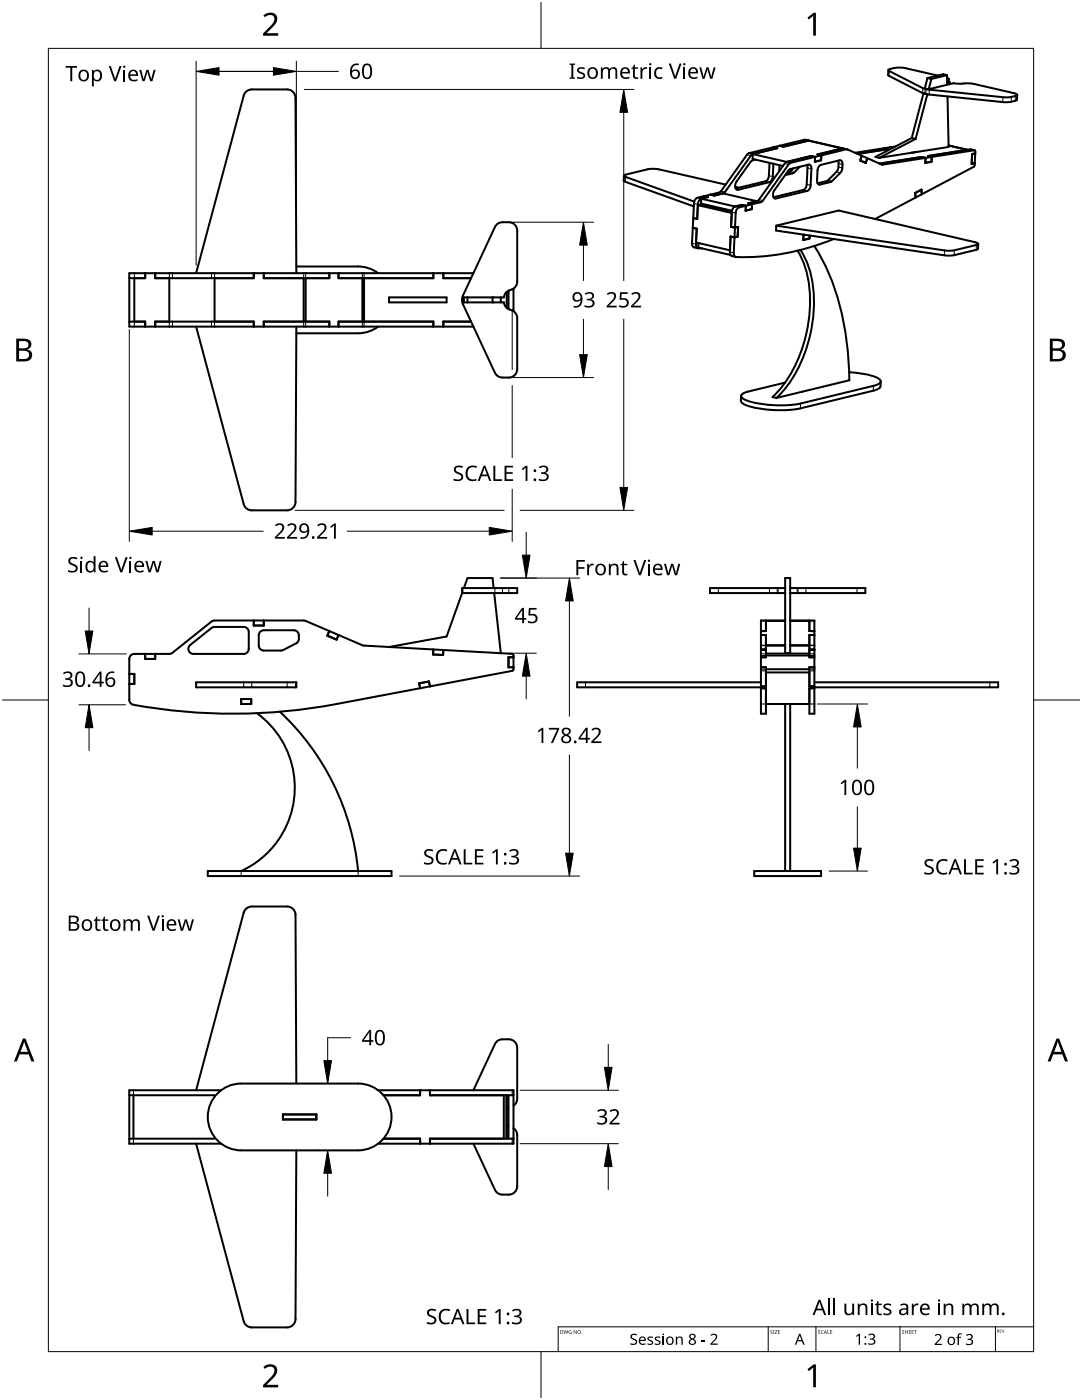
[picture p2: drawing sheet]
<svg xmlns="http://www.w3.org/2000/svg" width="216mm" height="279mm" viewBox="0 0 216 279" stroke-linecap="round" stroke-linejoin="round" font-family="sans-serif">
<g fill="none" stroke="#000" stroke-width=".4">
<path d="M177.3 14l-.1 1 .2 .1 7.1 3.6M184.3 18.7l-2.4 8.8M184.3 18.7l.7 .1M184.3 18.6v.1M184.8 18.8l15.3 1.6a5.9 5.9 0 0 0 2.7-.3l.1-.2 .1-1M185 18.8l-2.3 8.9M185.1 18.8h-.1M185.1 15.6l-.6 2 .8 .2M185.1 15.6l.8 .2M185.9 15.8l-.6 2M187.1 15.1l-6.6-1.5a5.7 5.7 0 0 0-3.2 .3l.1 .3 7.2 3.5 15.5 1.7a5.9 5.9 0 0 0 2.7-.3l.2-.2-.1-.1-.6-.2-8.7-1.9-3.3-.1-5 1.2M189 15l-.8-.2-3.1 .8"/>
<path d="M189 15v1.9M189 15l-3.1 .8M189 15.5l.3 .3-.3 .3 .1 .1 .4 .2M189.1 19.2l.2 10.1-13.9 2.2M189.3 15.8v.6M189.5 16.4v.4M189.5 16.4l-.5 .1M124.5 35.1v.9l.3 .3 13.6 4.9M139.9 39.7l6.8 1.5M139.9 39.7v.9l6.2 1.5M139.9 39.7l-.4 .2-.2 .6-.2 3.2-.8-.2M140.5 39.2l.8 .1-1.4 .4"/>
<path d="M144.3 38.6l6.7 1.6M144.3 38.6l-1.8 .4-.8-.2M144.8 36.8l-13.9-3.1-1.6 .1-4.4 1-.4 .3 .3 .2 13.7 4.9M146.7 37.3l.8 .2M150.2 30.8l-.4 .3-5.1 7.2-.4 .3M150.2 30.8v.9l6 1.4M150.2 30.8l6.8 1.5M150.7 31.9l-.8 .3-2.9 4a1.08 1.08 0 0 0 .2 1.7l6.5-1.6 .5-.9 .1-2.7M153.5 32.5l-.1 2.7-.4 .9-6.2 1.5M154.3 29.4l.8 .2-4.9 1.2M155.5 33v1.2M157 32.3l-.4 .3-5.2 7.3-.4 .3"/>
<path d="M157.7 33.7l-.4 .3-2.8 4a1.08 1.08 0 0 0 .2 1.6l6.6-1.6 .4-.9 .2-3.4a.59 .59 0 0 0-.6-.8l-3.6 .8M158.3 33.6a1.75 1.75 0 0 1-1.3 .9M159.6 33.3a3.4 3.4 0 0 1-2.9 1.7M161 32.9l.1 .6-.1 3.4-.5 .9-6.2 1.6M161.3 28.1h.2M161.3 28.1l-5 1.2-.7-.2M161.3 28.1l6.8 1.5M161.5 28.1l-1-.2-11.2 2.7-5.5 7.7-4.9 1.3-.4 .9-.4 8a.74 .74 0 0 0 .4 .9l.8 .1M161.5 28.1h.1M161.5 28.1l6.7 1.5M163.6 33l4.1-1a1.4 1.4 0 0 1 .4 1.7l-.4 .8-1.8 1.8-2.5 .5a.74 .74 0 0 1-.4-.8l.2-2.3zM167.2 32.1l.1 1.4-.4 .8-1.8 1.8-2 .5"/>
<path d="M168.1 29.6l.9 .2M168.1 29.6l-5 1.2 .8 .2-.1 1-1.2 .3v-1l-.7-.2-4.9 1.2M171.9 31.1l-.2 .9 1.1 .5 .2-.9M176.4 29.6l.8 .2-6.1 .9M177.6 29.4l.5 .1M178.7 29.2l-8.1 1.3M181.9 27.5l-7.2 3.8 .7 .2M181.9 27.5l.8 .2M182.7 27.7l-7.3 3.8M183.9 38.8v-1l-1.3 .7 .1 .9M185.9 31.3l8.5-1.3 .2 .3-.1 2.7-.2 .3-19.7 10.4M185.9 31.3l-9.9 1.6-7.1-3.1-11.3 2.8-5.5 7.6-4.6 1.2-.4 .3-.3 .8-.4 8a.62 .62 0 0 0 .5 .8 47.1 47.1 0 0 0 19.5-3.6"/>
<path d="M185.9 31.3v1l-1.3 .2 .1-1-.8-.2-8.4 1.3M189.3 29l3.7 .9M194.5 30l-.8-.2-8.5 1.3 .7 .2M194.6 30.6l-.6 .2-.1 1.9 .6-.2M26.8 55.5v8.7M29 54.5v1h-3.2M31 54.5v1h19.6v-1M33.8 55.5v8.7M39.1 54.5l9.5-35.4a1.67 1.67 0 0 1 1.6-1.3h7.1a1.67 1.67 0 0 1 1.7 1.7l.1 35M42.8 55.5v8.7M52.6 54.5v1h13.1v-1M59.1 53.2h13l1.8 .4 1.6 .9"/>
<path d="M60.6 55.5v8.7M61 55.5v8.7M67.6 54.5v1h18.9v-1M72.3 55.5v8.7M72.6 55.5v8.7M77.6 59.3h11.5v1h-11.5zM88.5 54.5v1h5.5M93.3 59.3v1M94.5 54.5h-68.7v10.7h68.7M98.3 59.3v1M99.2 44.7a3.4 3.4 0 0 1 3.5 .1l.4 .8 .1 .4v10.2a1.81 1.81 0 0 1-1.6 1.8 1.67 1.67 0 0 0-1.1 1.3h-7.9v1h7.9a1.83 1.83 0 0 0 1.6 1.6 1.67 1.67 0 0 1 1.1 1.6v10.2a1.67 1.67 0 0 1-1.7 1.6 2.58 2.58 0 0 1-2.5-.6l-6.6-14-.2-1 .2-.7 6.4-13.7zM99.9 59.3v1"/>
<path d="M101.1 58.3v3.1M101.5 58v3.7M102.5 57.6v4.5M138.2 45.5l.8 .1-.1 3.1a.84 .84 0 0 0 1.2 .9M138.9 48.4l6.7 1.6M139.4 48.5l-.1 .9 6.5 1.5M146 42.2l-6.1-1.4-.7 .1 6.8 1.6M146.7 41.2l-.4 .3-.2 .6-.2 3.2 .8 .1 .6-.1-.1 1.9-.6 .2-.8-.2-.2 3.1a.74 .74 0 0 0 .4 .8l.8 .2M151 40.2l-1.7 .4 .8 .2-.1 .9-1.2 .3v-.9l-.8-.2-1.3 .3M154.9 45l-.1 1 34 5 1.6-.1 4.6-1.1 .1-.2 .1-.9M154.9 45l12.5-3 27.2 6.3 .6 .4-.4 .2-4.4 1.1h-1.5zM159.1 50a21.9 21.9 0 0 1 2.1 15.2 25.9 25.9 0 0 1-7 14l.7 .2"/>
<path d="M159.7 49.9a20.4 20.4 0 0 1 2.5 13.9 26.2 26.2 0 0 1-7.3 15.6M160.6 46.9h-.3v1l1.2-.3 .1-.6M162.5 49.1a48 48 0 0 1 6.8 22.9l.2 3.9-14.6 3.5M25.8 64.2h3.2v1M31 65.2v-1h19.6v1M39.1 65.2l9.5 35.4a1.67 1.67 0 0 0 1.6 1.2h7.1a1.67 1.67 0 0 0 1.7-1.6l.1-35M52.6 65.2v-1h13.1v1M67.6 65.2v-1h18.9v1M75.5 65.2l-1.6 .9-1.8 .4h-13M94 64.2h-5.5v1M169.4 74.3l4.1 .6a2.95 2.95 0 0 1 2.2 1.2 1.47 1.47 0 0 1-1.4 .9l-14.6 3.5a22.9 22.9 0 0 1-10.9-.7l-.8-.5-.1-.3a1.47 1.47 0 0 1 1.4-.9l7.4-1.7M175.7 76.1v1a1.47 1.47 0 0 1-1.5 .9l-14.5 3.5a22.9 22.9 0 0 1-11-.7l-.8-.5v-1.3"/>
<path d="M92.2 118.4l-3.1 8.6-11.5 2.1M92.2 117.4h11v1h-11zM92.6 117.4l.7-2h5l.2 2M98.6 118.4l1.3 12M156.7 115.4h1v15h-1zM156.7 117.4h-15v1h15M157.7 117.4h15v1h-15M25.8 134.5h1v2h-1M26.1 130.8l.7-.3 7.4-.1 8-6.3 .6-.3 18 .1 11.7 4.9 29.7 1.7 .2 .2 .1 2.9-.3 .3-35 6.6a109.7 109.7 0 0 1-40.9 0l-.4-.5-.1-.3v-8.2zM29 130.5v1h2v-1M38 128.7l4.6-3.6h6a1 1 0 0 1 1 1v3.4a1 1 0 0 1-1 1h-10a1 1 0 0 1-1-.7 1 1 0 0 1 .4-1.1zM39.1 136.2h20v1h-20z"/>
<path d="M48.1 139.5h2v1h-2zM50.6 123.8v1h2v-1M51.9 126.1l.7-.3h6a1.36 1.36 0 0 1 1 2l-.5 .6-2.7 1.4h-3.8a1 1 0 0 1-1-1v-2zM65.7 125.9l-.4 1 1.9 .7 .4-.9M85.8 137l-.2-1-2 .4 .2 1M86.5 129.6l-.1 1 2 .1 .1-1M102.5 131.2h-1v2h1M151.8 129.7h1v1.5h-1M151.8 133.2h1v3.8h-1M151.8 136.2h-36.6v1h36.6M151.8 126.7h1v2.9h-1M152.8 123.9h3.9"/>
<path d="M152.8 123.8v2.1h-1M152.8 128.8h3.9M152.8 130.4h8.7M152.8 134.2h8.7M152.8 130.8h8.7M152.8 133.6h8.7M156.7 123.8h-4.9v18.6h1v-5h-1M157.7 123.8h4.8v18.6h-1v-5h1M157.7 123.9h3.8M157.7 128.8h3.8M161.5 123.8v2.1h1M162.5 129.7h-1v1.5h1"/>
<path d="M162.5 133.2h-1v3.8h1M162.5 136.2h36.7v1h-36.7M162.5 126.7h-1v2.9h1M51.3 142.3a18.3 18.3 0 0 1-3.2 31.5M55.8 142a50 50 0 0 1 15.7 31.8M152.8 140.5h8.7M156.7 140.5v33.3M157.7 140.5v33.3M41.5 173.8h36.6v1h-36.6zM150.5 173.8h13.3v1h-13.3zM25.8 218.6h17M26.6 218.6v8.6"/>
<path d="M43.1 218.5a6.7 6.7 0 0 1 5-2.3h23.4a6.7 6.7 0 0 1 6.6 6.7 6.7 6.7 0 0 1-6.6 6.7h-23.4a6.7 6.7 0 0 1-6-3.9 6.7 6.7 0 0 1 1-7.2zM44.1 217.6h-18.3v10.6h18.3M59.1 216.2l-.1-33.6a1.67 1.67 0 0 0-1.7-1.7h-7.1a1.67 1.67 0 0 0-1.6 1.2l-9.5 35.5M75.5 217.6h27v10.6h-27M83.8 217.6v1h-7.3M85.8 217.6v1h16.7M94.5 217.6l4.3-9.2a1.67 1.67 0 0 1 1.5-1 2.44 2.44 0 0 1 2.7 .8l.2 .9v10.2a1.67 1.67 0 0 1-.7 1.4M100.5 218.6v8.6M101.1 218.6v8.6M101.5 218.6v8.6M25.8 227.2h17M39.1 228.2l9.5 35.5a1.67 1.67 0 0 0 1.6 1.2h7.1a1.67 1.67 0 0 0 1.7-1.6l.1-33.7"/>
<path d="M56.5 222.4h6.6v1h-6.6zM76.5 227.2h7.3v1M101.1 224.5l.4 .2M101.5 221.1l-.4 .2M102.5 227.2h-16.7v1M102.5 225.2a1.67 1.67 0 0 1 .7 1.4v10.1a1.67 1.67 0 0 1-1.7 1.7 2.58 2.58 0 0 1-2.5-.6l-4.5-9.6"/>
</g>
<g fill="none" stroke="#000" stroke-width=".2">
<path d="M177.4 14.2v.9M184.1 17.6v1M184.6 17.7l-.1 1M184.8 17.8v1M185.4 17.9v1M189.1 16v.2M189.2 15.9v.4M200.1 19.4v1M201.8 19.3v1M202.6 19.2v.9M124.8 35.3v1M139.1 39.5l.8 .2"/>
<path d="M143.5 38.4l.8 .2M143.9 38.1l.8 .2M146.9 37.8l.4 .1M149 30.9l.8 .2M149.4 30.6l.8 .2M151.4 39.9l.8 .1M152.8 36.2l.7 .2M153.4 35.1l.8 .1M154.5 39.5l.3 .1M156.6 32.6l.8 .2M157 32.3l.8 .2M157.4 34.4l.8 .2"/>
<path d="M157.7 34.2l.8 .2M160.3 37.9l.8 .2M160.5 27.9l.8 .2M161 36.8l.7 .2M161.1 33.5l.8 .2M163.3 36.8h.3M165 36.1l.7 .2M165.2 36l.8 .1M166.9 34.3l.8 .2M167.3 33.3l.8 .2M167.3 32.6l.8 .2M168.1 29.6l.8 .2"/>
<path d="M175.8 32.8l.3 .1M193.7 29.8l.7 .2M26.8 54.5v1M33.8 54.5v1M34.4 54.5v1M42.2 54.5v1M42.8 54.5v1M60.6 54.5v1M61 54.5v1M72.3 54.5v1M72.6 54.5v1M138.1 48.5l.8 .2"/>
<path d="M138.5 40.6l.8 .2M145.6 50.3l.8 .2M146 42.3l.8 .2M146.7 41.2l.8 .2M151 40.2l.8 .1M188.5 50l-.1 .9M190.4 50v.9M194.8 48.9v1M26.8 64.2v1M33.8 64.2v1M34.4 64.2v1M42.2 64.2v1"/>
<path d="M42.8 64.2v1M60.6 64.2v1M61 64.2v1M72.3 64.2v1M72.6 64.2v1M174.3 77l-.1 1M159.7 80.5v1M92.4 117.4v1M98.8 117.4v1M100.3 117.4v1M101.5 117.4v1M143.3 117.4v1"/>
<path d="M153.5 117.4v1M155.1 117.4v1M155.3 117.4v1M159.1 117.4v1M159.2 117.4v1M160.8 117.4v1M171 117.4v1M48.6 136.2v1M50.2 136.2v1M57.3 136.2v1M59 136.2v1M116.8 136.2v1"/>
<path d="M151.8 130.5h1M151.8 123.9h1M151.8 133.9h1M151.8 128.8h1M151.8 130.8h1M151.8 133.6h1M161.5 130.5h1M161.5 123.9h1M161.5 133.9h1M161.5 128.8h1M161.5 130.8h1M161.5 133.6h1"/>
<path d="M197.5 136.2v1M151.8 140.5h1M161.5 140.5h1M48.1 173.8v1M71.5 173.8v1M26.6 217.6v1M102.2 217.6v1M26.6 227.2v1M102.2 227.2v1"/>
</g>
<path d="M9.7 9.7h196.5v260h-196.5z" fill="none" stroke="#000" stroke-width=".2"/>
<path d="M107.9 .5v9.2M.5 139.7h9.2M206.2 139.7h9.2M107.9 269.7v9.2" fill="none" stroke="#000" stroke-width=".2"/>
<g fill="#000">
<path d="M52.6 3.1a1.64 1.64 0 0 1 2.7 .4 2.52 2.52 0 0 1-1.1 2.2l-1 .9h2.3v.5h-3v-.4l1.2-1.2a1.95 1.95 0 0 0 .9-2.2 1.23 1.23 0 0 0-1.7 .1zM161.1 3.5l1.2-.9h.5v4.5h-.5v-4l-.9 .8zM52.6 272.8a1.64 1.64 0 0 1 2.7 .4 2.52 2.52 0 0 1-1.1 2.2l-1 1h2.3v.5h-3v-.5l1.2-1.2a1.95 1.95 0 0 0 .9-2.1 1.23 1.23 0 0 0-1.7 .1zM161.1 273.3l1.2-1h.5v4.6h-.5v-4l-.9 .7z"/>
<path d="M3.2 67.6h1.3a1.28 1.28 0 0 1 1.7 1.3 1.04 1.04 0 0 1-.8 .9 1.23 1.23 0 0 1 1 1.4 1.23 1.23 0 0 1-1.6 .9h-1.6zM3.8 70v1.7h.9a.86 .86 0 0 0 1.1-.9 .86 .86 0 0 0-1.1-.8zM3.8 68.1v1.4h.8a.78 .78 0 0 0 1.1-.8 .78 .78 0 0 0-1.1-.6z"/>
<path d="M209.5 67.6h1.3a1.28 1.28 0 0 1 1.7 1.3 1.04 1.04 0 0 1-.9 .9 1.23 1.23 0 0 1 1 1.4 1.23 1.23 0 0 1-1.5 .9h-1.6zM210.1 70v1.7h.9a.86 .86 0 0 0 1.1-.9 .86 .86 0 0 0-1.2-.8zM210.1 68.1v1.4h.8a.78 .78 0 0 0 1-.8 .78 .78 0 0 0-1.1-.6z"/>
<path d="M4.6 207.3h.5l1.8 4.5h-.6l-.6-1.4h-1.8l-.5 1.4h-.6zM4.8 207.9l-.7 2h1.4z"/>
<path d="M210.8 207.3h.5l1.8 4.5h-.6l-.5-1.4h-1.8l-.6 1.4h-.6zM211.1 207.9l-.7 2h1.4z"/>
</g>
<path d="M153.3 264.8v4.9M162.8 264.8v4.9M179.6 264.8v4.9M198.6 264.8v4.9M206.2 264.8h-94.8v4.9" fill="none" stroke="#000" stroke-width=".2"/>
<g fill="#000">
<path d="M112.4 265.5l.3 .6 .2-.6 .2 .6 .3-.6-.2 .7-.3-.6-.3 .6zM113.5 265.6l.5-.1-.4 .1-.1 .2 .3 .3h.2v-.2l-.2-.1h.2v.4l-.5-.1zM114.5 265.5l.5 .6 .1-.6v.7l-.5-.6-.1 .6zM125.9 266.4a1.03 1.03 0 0 1 1.2-.1l-.1 .2-.3-.1a.41 .41 0 0 0-.6 .3 .41 .41 0 0 0 .5 .5 .66 .66 0 0 1 .5 .8 .66 .66 0 0 1-.9 .4l-.4-.1v-.3l.4 .2a.43 .43 0 0 0 .7-.3 .43 .43 0 0 0-.5-.5 .63 .63 0 0 1-.5-1zM129.3 266.9l.4-.2 .6 .1-.1 .2-.3-.1a.27 .27 0 0 0-.5 .2 .26 .26 0 0 0 .3 .3 .54 .54 0 0 1 .6 .6 .54 .54 0 0 1-.8 .4l-.3-.1v-.2l.4 .1a.32 .32 0 0 0 .5-.2 .32 .32 0 0 0-.4-.4h-.2a.41 .41 0 0 1-.2-.7zM130.7 266.9l.4-.2 .7 .1-.1 .2-.4-.1a.26 .26 0 0 0-.4 .2 .26 .26 0 0 0 .3 .3 .54 .54 0 0 1 .6 .6 .54 .54 0 0 1-.8 .4l-.4-.1v-.2l.4 .1a.32 .32 0 0 0 .5-.2 .32 .32 0 0 0-.4-.4h-.1a.41 .41 0 0 1-.3-.7zM132.2 266.7h.3v1.7h-.3zM134.9 266.7h.2v.3a.63 .63 0 0 1 .7-.3 .63 .63 0 0 1 .4 .6v1.1h-.2v-1.1a.44 .44 0 0 0-.6-.4 .44 .44 0 0 0-.3 .6v.9h-.2zM139.9 267.4h.8v.3h-.8zM141.8 266.4a.76 .76 0 0 1 1.2 0 .76 .76 0 0 1-.3 1.2l-.6 .5h1.1v.3h-1.4v-.2l.7-.8a.52 .52 0 0 0 .3-.9 .52 .52 0 0 0-.9 .1zM153.7 265.5h.3l.1 .1a.18 .18 0 0 0-.2 0 .18 .18 0 0 0-.1 .2 .18 .18 0 0 0 .3 0 .23 .23 0 0 1-.1 .4 .23 .23 0 0 1-.3-.1 .18 .18 0 0 0 .3 .1 .18 .18 0 0 0 0-.3l-.3-.2zM154.2 265.5h.3v.7h-.3z"/>
<path d="M154.6 265.5h.5l-.4 .6 .4 .1h-.5l.4-.7zM155.2 265.5h.4h-.3v.3h.3l-.3 .1v.2l.3 .1h-.4zM163.3 265.5h.2l.1 .1a.18 .18 0 0 0-.2 0 .18 .18 0 0 0 0 .2 .18 .18 0 0 0 .2 0 .23 .23 0 0 1 0 .4 .23 .23 0 0 1-.4-.1 .18 .18 0 0 0 .3 .1 .18 .18 0 0 0 0-.3l-.2-.2zM163.9 265.6l.2-.1 .2 .1a.29 .29 0 0 0-.4 .2 .29 .29 0 0 0 .4 .3l-.1 .1-.3-.1zM165.1 265.5l.1 .6 .3 .1h-.4zM165.7 265.5h.4h-.3v.3h.2l-.2 .1v.2l.3 .1h-.4zM170.8 266.6l.6-.4h.2v2.2h-.3l.1-1.9-.5 .3zM173.2 266.4a.73 .73 0 0 1 .9-.3 .73 .73 0 0 1 .5 .8l-.4 .3a.62 .62 0 0 1 .5 .8 .62 .62 0 0 1-.9 .4l-.6-.1v-.3l.3 .1a.49 .49 0 0 0 .7 0 .49 .49 0 0 0 0-.7l-.6-.1v-.2a.46 .46 0 0 0 .6 0 .46 .46 0 0 0 0-.7h-.4l-.4 .2zM180 265.5h.3l.1 .1a.18 .18 0 0 0-.3 0 .18 .18 0 0 0 0 .2 .18 .18 0 0 0 .3 0 .23 .23 0 0 1-.1 .4 .23 .23 0 0 1-.3-.1 .18 .18 0 0 0 .2 .1 .18 .18 0 0 0 .1-.3l-.3-.2zM180.6 265.5l.1 .3h.4v-.3v.7v-.3h-.4l-.1 .3zM181.3 265.5h.5h-.4v.3h.3l-.3 .1v.2l.4 .1h-.5zM181.9 265.5h.4h-.3v.3h.3l-.3 .1v.2l.3 .1h-.4z"/>
<path d="M182.4 265.5h.5h-.2v.7l-.1-.7zM186.5 266.5a.76 .76 0 0 1 1.2-.1 .76 .76 0 0 1-.3 1.2l-.6 .6h1.1v.2h-1.4v-.2l.8-.8a.52 .52 0 0 0 .2-.8 .52 .52 0 0 0-.8 0zM191.2 266.2l.3-.1h.4v.3l-.4-.1-.1 .2v.3h.4v.2h-.4v1.4h-.3v-1.4h-.3v-.1l.3-.1zM192.7 266.4a.73 .73 0 0 1 .9-.2 .73 .73 0 0 1 .5 .7l-.4 .4a.62 .62 0 0 1 .5 .7 .62 .62 0 0 1-.9 .5l-.6-.2v-.2l.3 .1a.51 .51 0 0 0 .7 0 .51 .51 0 0 0 .1-.6l-.7-.2v-.2a.46 .46 0 0 0 .6-.1 .46 .46 0 0 0 0-.6l-.4-.1-.4 .2zM199.5 265.3h.3l-.2 .1v.2h.2l-.2 .1v.2l.2 .1h-.3zM199.9 265.3l.2 .6 .3-.6-.2 .7z"/>
<path d="M111.8 265.5l.5 .1 .1 .3-.2 .2-.4 .1zM111.9 265.5v.6h.2l.1-.4z"/>
<path d="M115.2 265.8a.36 .36 0 0 1 .7 0 .36 .36 0 0 1-.7 0zM115.3 265.8a.3 .3 0 0 0 .6 0 .3 .3 0 0 0-.6 0z"/>
<path d="M127.7 266.9a.71 .71 0 0 1 .8-.1 .71 .71 0 0 1 .4 .8h-1.2a.62 .62 0 0 0 .4 .6 .62 .62 0 0 0 .7-.1v.2a.89 .89 0 0 1-1.2-.2 .89 .89 0 0 1 .1-1.2zM127.9 267.1l-.2 .3h.9l-.3-.4z"/>
<path d="M133.1 266.9a.81 .81 0 0 1 1.2 .1 .81 .81 0 0 1-.2 1.2 .81 .81 0 0 1-1.1-.3l-.1-.5zM133.4 267a.6 .6 0 0 0-.2 .9 .6 .6 0 0 0 .8 .1l.1-.2a.56 .56 0 0 0 0-.7 .56 .56 0 0 0-.7-.1z"/>
<path d="M137.6 266.4a.62 .62 0 0 1 .9-.2 .62 .62 0 0 1 .2 .8l-.3 .2a.65 .65 0 0 1 .4 .9 .65 .65 0 0 1-.9 .3 .59 .59 0 0 1-.5-.6 .59 .59 0 0 1 .5-.6l-.4-.4zM137.7 267.8a.45 .45 0 0 0 .9 0 .45 .45 0 0 0-.9 0zM137.8 266.8a.37 .37 0 0 0 .7 0 .37 .37 0 0 0-.7 0z"/>
<path d="M159.5 266.2h.2l.9 2.2h-.3l-.3-.7h-.9l-.2 .7h-.3zM159.6 266.5l-.4 .9h.7z"/>
<path d="M164.7 265.5l.3 .7-.2-.2h-.2l-.2 .2zM164.7 265.6l-.1 .3h.2z"/>
<path d="M189.3 267a.81 .81 0 0 1 1.2 .1 .81 .81 0 0 1-.2 1.1 .81 .81 0 0 1-1.2-.2v-.6zM189.5 267.1a.6 .6 0 0 0-.2 .8 .6 .6 0 0 0 .9 .2l.1-.2a.56 .56 0 0 0-.1-.7 .56 .56 0 0 0-.7-.1z"/>
<path d="M199 265.3h.1a.17 .17 0 0 1 .2 .2 .17 .17 0 0 1-.1 .2l.2 .3-.2-.3-.2 .3zM199 265.4v.2h.2l.1-.1z"/>
<circle cx="116.1" cy="266.1" r=".07"/>
<circle cx="132.4" cy="266.3" r=".17"/>
<circle cx="172.7" cy="268.2" r=".2"/>
<circle cx="172.7" cy="266.9" r=".2"/>
<circle cx="200.5" cy="265.9" r=".05"/>
</g>
<g fill="#000">
<path d="M13.1 13.2h2.3v.3h-1v2.7h-.4v-2.7h-.9zM21.7 13.2h.4l.9 2.6 .8-2.6h.5l-1.1 3h-.4zM27.8 13.9h.4l.4 1.9 .6-1.9h.4l.6 1.9 .5-1.9h.3l-.6 2.3h-.4l-.6-1.9-.6 1.9h-.4zM113.7 12.7h1.1v.2l-.4 .1v2.4l.4 .1v.2h-1.1v-.2l.3-.1v-2.4l-.3-.1zM115.3 13.6a1.34 1.34 0 0 1 1.4 0l-.1 .2-.5-.1a.37 .37 0 0 0-.6 .2 .37 .37 0 0 0 .4 .4l.2 .1a.69 .69 0 0 1 .7 .8 .69 .69 0 0 1-.9 .6l-.8-.2v-.3l.8 .2 .4-.2v-.4l-.5-.2a.68 .68 0 0 1-.5-1.1zM119.9 13.4h.3l.1 .4a.86 .86 0 0 1 1.4 0 .81 .81 0 0 1 .9-.4 .81 .81 0 0 1 .6 .8v1.5h-.4v-1.4a.56 .56 0 0 0-.7-.6 .56 .56 0 0 0-.4 .8v1.2h-.4v-1.4a.57 .57 0 0 0-.7-.6 .57 .57 0 0 0-.3 .8v1.2h-.4zM126.5 12.9h.2v.5h.6v.3h-.6v1.3l.2 .4h.5v.3a.69 .69 0 0 1-1.1-.6v-1.4h-.3v-.1l.3-.2zM127.8 13.4h.3l.1 .5 .4-.4 .5-.1v.4h-.4a.73 .73 0 0 0-.5 .7v1.2h-.4zM130.8 13.7l.4-.3h.6l.4 .1-.1 .3a.83 .83 0 0 0-1.2 .7 .83 .83 0 0 0 1.1 .9l.2-.1v.3a1.14 1.14 0 0 1-1.4-.1 1.14 1.14 0 0 1-.2-1.4zM133.4 12.7h.4l.9 2.6 .9-2.6h.4l-1.1 3h-.4zM139.5 13.4h.4l.5 1.9 .6-1.9h.4l.5 1.9 .5-1.9h.4l-.6 2.3h-.5l-.5-1.9-.6 1.9h-.4zM116.7 58.6a1.06 1.06 0 0 1 1.1-.4 1.06 1.06 0 0 1 .7 1l-.2 .4-.4 .2a.82 .82 0 0 1 .7 .9 .82 .82 0 0 1-.9 .7l-1.1-.2v-.3a1.08 1.08 0 0 0 1.6-.3 .62 .62 0 0 0-.8-.7h-.3v-.3a.7 .7 0 0 0 .8 0 .7 .7 0 0 0 .2-.7 .89 .89 0 0 0-1.3-.1z"/>
<path d="M123.7 58.3h1.6v.4h-1.2l-.1 .8a1.02 1.02 0 0 1 1.5 .9 1.02 1.02 0 0 1-1.4 1l-.6-.2v-.3a.88 .88 0 0 0 1 .2 .88 .88 0 0 0 .6-.8 .85 .85 0 0 0-1.3-.4l-.2-.1zM121.1 58.6a1.01 1.01 0 0 1 1.1-.3 1.01 1.01 0 0 1 .7 1l-.3 .5-1.1 1.2h1.6v.4h-2.1v-.4l1.1-1.1a.72 .72 0 0 0 .5-.6 .72 .72 0 0 0-.5-.7l-.8 .3zM125.9 58.6a1.01 1.01 0 0 1 1.2-.3 1.01 1.01 0 0 1 .7 1l-.3 .5-1.1 1.2h1.5v.4h-2v-.4l1.1-1.1a.72 .72 0 0 0 .4-.6 .72 .72 0 0 0-.4-.7l-.9 .3zM90.7 93.2a1.43 1.43 0 0 1 1.7-.1l-.2 .3-.1-.1a.65 .65 0 0 0-.8-.1 .65 .65 0 0 0-.3 .6l.5 .4a.93 .93 0 0 1 .9 1.2 .93 .93 0 0 1-1.3 .6l-.6-.1v-.4a1.08 1.08 0 0 0 1.5-.2 1.08 1.08 0 0 0-1-.9 .8 .8 0 0 1-.3-1.2zM93.3 93.3a1.7 1.7 0 0 1 1.9-.2l-.2 .3a1.19 1.19 0 0 0-1.4 .1 1.19 1.19 0 0 0-.2 1.5 1.15 1.15 0 0 0 1.7 .6v.3a1.56 1.56 0 0 1-1.9-.4 1.56 1.56 0 0 1-.1-1.9zM98.5 92.9h.3v2.7h1.4v.4h-1.7zM100.7 92.9h1.7v.4h-1.3v.9h1.2v.4h-1.2v1h1.3v.4h-1.7zM104.1 93.6l.8-.7h.3v3.1h-.3v-2.7l-.6 .5zM107.5 93.2a1.06 1.06 0 0 1 1.1-.3 1.06 1.06 0 0 1 .8 .9l-.3 .4-.3 .2a.82 .82 0 0 1 .7 .9 .82 .82 0 0 1-.9 .7l-1.1-.1v-.4a1.08 1.08 0 0 0 1.6-.2 .62 .62 0 0 0-.8-.7h-.3v-.3a.7 .7 0 0 0 .7-.1 .7 .7 0 0 0 .3-.7 .89 .89 0 0 0-1.3 0zM13.8 111.5a1.44 1.44 0 0 1 1.6-.2l-.1 .3h-.2a.65 .65 0 0 0-.7-.2 .65 .65 0 0 0-.4 .7l.5 .4a.93 .93 0 0 1 1 1.1 .93 .93 0 0 1-1.3 .7l-.6-.2v-.3a1.08 1.08 0 0 0 1.5-.2 1.08 1.08 0 0 0-1-.9 .8 .8 0 0 1-.3-1.2zM22.9 111.2h.4l.9 2.6 .9-2.6h.4l-1.1 3h-.4zM29 111.9h.4l.5 1.9 .5-1.9h.4l.6 1.9 .5-1.9h.4l-.7 2.3h-.4l-.6-1.9-.5 1.9h-.5z"/>
<path d="M54.9 104.8a1.01 1.01 0 0 1 1.1-.4 1.01 1.01 0 0 1 .7 1l-.3 .6-1.1 1.2h1.5v.3h-2v-.3l1.1-1.1a.72 .72 0 0 0 .5-.7 .72 .72 0 0 0-.5-.6l-.8 .2zM57.3 104.8a1.01 1.01 0 0 1 1.2-.4 1.01 1.01 0 0 1 .6 1l-.2 .6-1.2 1.2h1.6v.3h-2v-.3l1.1-1.1a.72 .72 0 0 0 .4-.7 .72 .72 0 0 0-.4-.6l-.9 .2zM63.3 104.8a1.01 1.01 0 0 1 1.2-.4 1.01 1.01 0 0 1 .6 1l-.2 .6-1.2 1.2h1.6v.3h-2v-.3l1.1-1.1a.72 .72 0 0 0 .4-.7 .72 .72 0 0 0-.4-.6l-.9 .2zM65.9 105.1l.8-.6h.3v3h-.4l.1-2.6-.6 .5zM115 111.8h1.7v.3h-1.3v1.1h1.2v.3h-1.2v1.3h-.4zM117.2 112.5h.3v.4l.4-.4h.6l-.1 .3h-.4a.73 .73 0 0 0-.5 .8v1.2h-.3zM121.5 112.5h.3v.3a.87 .87 0 0 1 1-.3 .87 .87 0 0 1 .6 .8v1.5h-.4v-1.5a.61 .61 0 0 0-.7-.5 .61 .61 0 0 0-.4 .8v1.2h-.4zM124.3 112h.2v.5h.7v.3h-.7v1.3l.2 .4h.5v.3a.69 .69 0 0 1-1.1-.7v-1.3h-.3v-.2l.4-.1zM126.4 111.8h.4l.9 2.6 .8-2.6h.4l-1 3h-.4zM132.5 112.5h.4l.4 1.9 .6-1.9h.4l.6 1.9 .5-1.9h.3l-.6 2.3h-.4l-.6-1.9-.6 1.9h-.4zM12.6 134.3a1.06 1.06 0 0 1 1.1-.3 1.06 1.06 0 0 1 .7 .9l-.2 .4-.4 .2a.82 .82 0 0 1 .8 .9 .82 .82 0 0 1-1 .7l-1.1-.2v-.3a1.08 1.08 0 0 0 1.6-.3 .62 .62 0 0 0-.8-.6h-.3v-.4a.7 .7 0 0 0 .8 0 .7 .7 0 0 0 .2-.7 .89 .89 0 0 0-1.3 0zM105.5 121.3h1.6v.4h-1.2l-.1 .9a1.02 1.02 0 0 1 1.5 .8 1.02 1.02 0 0 1-1.4 1l-.5-.2v-.3a.88 .88 0 0 0 .9 .2 .88 .88 0 0 0 .6-.8 .85 .85 0 0 0-1.3-.4l-.2-.1z"/>
<path d="M107.3 145.9l.8-.6h.3v3h-.3v-2.7l-.6 .5zM109.5 145.3h2.1v.2l-1.3 2.8h-.4l1.3-2.7h-1.7zM118 145.6a1.01 1.01 0 0 1 1.2-.4 1.01 1.01 0 0 1 .6 1l-.2 .6-1.1 1.2h1.5v.3h-2v-.3l1.1-1.1a.72 .72 0 0 0 .4-.7 .72 .72 0 0 0-.4-.7l-.9 .3zM167.7 156.3l.9-.7h.3v3.1h-.4v-2.7l-.6 .5zM84.8 169.8a1.44 1.44 0 0 1 1.6-.2l-.1 .3h-.2a.64 .64 0 0 0-.7-.2 .64 .64 0 0 0-.4 .7l.6 .4a.93 .93 0 0 1 .9 1.1 .93 .93 0 0 1-1.3 .7l-.6-.2v-.3a1.08 1.08 0 0 0 1.5-.3 1.08 1.08 0 0 0-1-.9 .8 .8 0 0 1-.3-1.1zM87.4 169.9a1.7 1.7 0 0 1 1.9-.3l-.2 .3a1.19 1.19 0 0 0-1.4 .2 1.19 1.19 0 0 0-.3 1.4 1.15 1.15 0 0 0 1.8 .6v.3a1.56 1.56 0 0 1-1.9-.3 1.56 1.56 0 0 1-.2-1.9zM92.5 169.5h.4v2.7h1.3v.3h-1.7zM94.8 169.5h1.7v.3h-1.4v1h1.3v.3h-1.3v1.1h1.4v.3h-1.7zM98.2 170.1l.8-.6h.3v3h-.3v-2.6l-.6 .5zM101.6 169.8a1.06 1.06 0 0 1 1.1-.4 1.06 1.06 0 0 1 .8 .9l-.3 .5-.3 .1a.82 .82 0 0 1 .7 .9 .82 .82 0 0 1-.9 .7l-1.1-.1v-.4a1.08 1.08 0 0 0 1.6-.2 .62 .62 0 0 0-.9-.7h-.3v-.3a.71 .71 0 0 0 .8-.1 .71 .71 0 0 0 .3-.7 .89 .89 0 0 0-1.3 0zM184.6 171.8a1.43 1.43 0 0 1 1.7-.2l-.1 .3h-.2a.65 .65 0 0 0-.7-.2 .65 .65 0 0 0-.4 .6l.5 .5a.93 .93 0 0 1 .9 1.1 .93 .93 0 0 1-1.3 .6l-.6-.1v-.4a1.08 1.08 0 0 0 1.6-.2 1.08 1.08 0 0 0-1.1-.9 .8 .8 0 0 1-.3-1.1zM187.2 171.9a1.7 1.7 0 0 1 1.9-.3l-.2 .3a1.19 1.19 0 0 0-1.4 .2 1.19 1.19 0 0 0-.2 1.4 1.15 1.15 0 0 0 1.7 .6v.3a1.56 1.56 0 0 1-1.9-.3 1.56 1.56 0 0 1-.1-1.9z"/>
<path d="M192.4 171.5h.3v2.7h1.4v.3h-1.7zM194.6 171.5h1.7v.3h-1.3v1h1.2v.3h-1.2v1.1h1.3v.3h-1.7zM198 172.1l.8-.6h.4v3h-.4v-2.6l-.6 .5zM201.4 171.7a1.06 1.06 0 0 1 1.2-.3 1.06 1.06 0 0 1 .7 .9l-.2 .4-.4 .2a.82 .82 0 0 1 .7 .9 .82 .82 0 0 1-.9 .7l-1.1-.1v-.4a1.08 1.08 0 0 0 1.6-.2 .62 .62 0 0 0-.8-.7h-.3v-.3a.7 .7 0 0 0 .7-.1 .7 .7 0 0 0 .3-.7 .89 .89 0 0 0-1.3 0zM19.2 183h.2v.5h.7v.3h-.7v1.3l.2 .4 .5-.1v.3a.69 .69 0 0 1-1.1-.6v-1.3h-.3v-.2l.3-.2zM20.7 183h.2v.5h.7v.3h-.7v1.3l.2 .4 .5-.1v.3a.69 .69 0 0 1-1-.6v-1.3h-.4v-.2l.4-.2zM24.6 183.5h.3l.1 .3a.86 .86 0 0 1 1.4 0 .81 .81 0 0 1 .9-.3 .81 .81 0 0 1 .6 .8v1.5h-.4v-1.5a.56 .56 0 0 0-.6-.5 .56 .56 0 0 0-.4 .7v1.3h-.4v-1.5a.57 .57 0 0 0-.7-.5 .57 .57 0 0 0-.4 .8v1.2h-.4zM29.4 182.7h.4l.8 2.6 .9-2.6h.4l-1.1 3.1h-.4zM35.5 183.5h.3l.5 1.9 .6-1.9h.4l.5 1.9 .5-1.9h.4l-.6 2.3h-.5l-.5-1.9-.6 1.9h-.4zM119.2 221.7a1.06 1.06 0 0 1 1.1-.4 1.06 1.06 0 0 1 .8 .9l-.2 .4-.5 .2a.82 .82 0 0 1 .8 .9 .82 .82 0 0 1-.9 .7l-1.1-.1v-.4a1.08 1.08 0 0 0 1.6-.2 .62 .62 0 0 0-.9-.7h-.3v-.3a.7 .7 0 0 0 .8-.1 .7 .7 0 0 0 .2-.7 .89 .89 0 0 0-1.2 0zM121.6 221.7a1.01 1.01 0 0 1 1.2-.4 1.01 1.01 0 0 1 .7 1l-.3 .6-1.1 1.2h1.5v.3h-2v-.3l1.1-1.1a.72 .72 0 0 0 .4-.7 .72 .72 0 0 0-.4-.6l-.9 .2zM85.3 261.5a1.43 1.43 0 0 1 1.7-.1l-.1 .3-.2-.1a.65 .65 0 0 0-.7-.1 .65 .65 0 0 0-.4 .6l.5 .4a.93 .93 0 0 1 1 1.2 .93 .93 0 0 1-1.4 .6l-.5-.1v-.4a1.08 1.08 0 0 0 1.5-.2 1.08 1.08 0 0 0-1.1-.9 .8 .8 0 0 1-.3-1.2z"/>
<path d="M87.9 261.6a1.7 1.7 0 0 1 1.9-.2l-.1 .3a1.19 1.19 0 0 0-1.5 .1 1.19 1.19 0 0 0-.2 1.5 1.15 1.15 0 0 0 1.7 .6v.3a1.56 1.56 0 0 1-1.9-.4 1.56 1.56 0 0 1-.1-1.9zM93.1 261.2h.4v2.7h1.3v.4h-1.7zM95.3 261.2h1.7v.4h-1.3v.9h1.2v.4h-1.2v1h1.3v.4h-1.7zM98.8 261.9l.8-.7h.3v3.1h-.4v-2.7l-.5 .5zM102.2 261.5a1.06 1.06 0 0 1 1.1-.3 1.06 1.06 0 0 1 .7 .9l-.1 .3-.5 .3a.82 .82 0 0 1 .8 .9 .82 .82 0 0 1-1 .7l-1.1-.2v-.3a1.08 1.08 0 0 0 1.6-.3 .62 .62 0 0 0-.8-.6h-.3v-.4a.7 .7 0 0 0 .8 0 .7 .7 0 0 0 .2-.7 .89 .89 0 0 0-1.3 0zM168.5 260.2h.4v1.4a.61 .61 0 0 0 .7 .6 .61 .61 0 0 0 .5-.8v-1.2h.3v2.3h-.3v-.4a.88 .88 0 0 1-1 .4 .88 .88 0 0 1-.6-.8zM171.2 260.2h.3v.3a.87 .87 0 0 1 1-.3 .87 .87 0 0 1 .6 .8v1.5h-.4v-1.5a.61 .61 0 0 0-.7-.5 .61 .61 0 0 0-.5 .8v1.2h-.3zM175.1 259.6h.2v.6h.6v.3h-.6v1.3l.2 .4 .5-.1v.3a.69 .69 0 0 1-1.1-.6v-1.3h-.3v-.2l.3-.2zM176.4 260.4a1.34 1.34 0 0 1 1.4-.1l-.1 .3-.5-.2a.37 .37 0 0 0-.6 .2 .37 .37 0 0 0 .4 .5h.2a.69 .69 0 0 1 .7 .8 .69 .69 0 0 1-.9 .6l-.7-.2v-.3l.7 .2 .5-.1v-.4l-.5-.3a.68 .68 0 0 1-.6-1zM181.9 260.2h.3l.1 .4 .4-.4h.6l-.1 .3h-.4a.73 .73 0 0 0-.5 .7v1.3h-.4zM188.3 260.2h.3l.1 .3a.87 .87 0 0 1 .9-.3 .87 .87 0 0 1 .6 .8v1.5h-.4v-1.5a.61 .61 0 0 0-.7-.5 .61 .61 0 0 0-.4 .8v1.2h-.4zM192 260.2h.3l.1 .3a.86 .86 0 0 1 1.4 0 .81 .81 0 0 1 .9-.3 .81 .81 0 0 1 .6 .8v1.5h-.4v-1.5a.56 .56 0 0 0-.6-.6 .56 .56 0 0 0-.5 .8v1.3h-.3v-1.5a.57 .57 0 0 0-.7-.5 .57 .57 0 0 0-.4 .8v1.2h-.4z"/>
<path d="M196 260.2h.3l.1 .3a.86 .86 0 0 1 1.4 0 .81 .81 0 0 1 .9-.3 .81 .81 0 0 1 .6 .8v1.5h-.4v-1.5a.56 .56 0 0 0-.7-.6 .56 .56 0 0 0-.4 .8v1.3h-.3v-1.5a.57 .57 0 0 0-.8-.5 .57 .57 0 0 0-.3 .8v1.2h-.4z"/>
<path d="M15.9 14.2a1.13 1.13 0 0 1 1.6 .1 1.13 1.13 0 0 1-.1 1.6 1.13 1.13 0 0 1-1.6-.2 1.53 1.53 0 0 1 .1-1.5zM16.3 14.3a.89 .89 0 0 0-.3 1.1 .89 .89 0 0 0 1 .5 .86 .86 0 0 0 .4-1.1 .86 .86 0 0 0-1.1-.5z"/>
<path d="M18.3 13.9h.4v.3a.95 .95 0 0 1 1.2-.2 .95 .95 0 0 1 .5 1.1 .97 .97 0 0 1-.5 1.1 .97 .97 0 0 1-1.2-.3v1.3h-.4zM18.9 14.4l-.2 .4a.73 .73 0 0 0 .1 .9 .73 .73 0 0 0 .9 .1 .88 .88 0 0 0 .3-1 .88 .88 0 0 0-.9-.5z"/>
<path d="M25.9 14.2a.98 .98 0 0 1 1.2-.2 .98 .98 0 0 1 .4 1.1h-1.5a.87 .87 0 0 0 .5 .8 .87 .87 0 0 0 .9-.1v.3a1.24 1.24 0 0 1-1.6-.2 1.24 1.24 0 0 1 .1-1.7zM26.2 14.4l-.2 .4h1.1a.57 .57 0 0 0-.3-.6 .57 .57 0 0 0-.6 .2z"/>
<path d="M70.3 13l.4-.3h.5h.4v.3a1.03 1.03 0 0 0-1.4 1.2 .95 .95 0 0 1 1.5 0 .95 .95 0 0 1-.3 1.4 1.13 1.13 0 0 1-1.3-.1 1.13 1.13 0 0 1-.3-1.3l.2-.7zM70.2 14.8a.66 .66 0 0 0 1.3 0 .66 .66 0 0 0-1.3 0z"/>
<path d="M72.6 12.9a1.05 1.05 0 0 1 1.3 0 1.05 1.05 0 0 1 .3 1.1 1.31 1.31 0 0 1-1 1.8 1.22 1.22 0 0 1-1-1.6l.1-.8zM72.8 13.2a1.88 1.88 0 0 0 .3 2.3 .71 .71 0 0 0 .8-1 1.17 1.17 0 0 0-.7-1.5z"/>
<path d="M117.5 13.7a1.13 1.13 0 0 1 1.6 .1 1.13 1.13 0 0 1-.2 1.6 1.13 1.13 0 0 1-1.6-.2 1.53 1.53 0 0 1 .2-1.5zM117.8 13.8a.89 .89 0 0 0-.2 1.1 .89 .89 0 0 0 .9 .5 .86 .86 0 0 0 .4-1.1 .86 .86 0 0 0-1.1-.5z"/>
<path d="M124 13.7a.98 .98 0 0 1 1.2-.2 .98 .98 0 0 1 .5 1.2h-1.6a.87 .87 0 0 0 .6 .7 .87 .87 0 0 0 .9-.1v.3a1.24 1.24 0 0 1-1.6-.2 1.24 1.24 0 0 1 0-1.7zM124.3 13.9l-.2 .5h1.2a.57 .57 0 0 0-.3-.6 .57 .57 0 0 0-.7 .1z"/>
<path d="M137.6 13.7a.98 .98 0 0 1 1.2-.2 .98 .98 0 0 1 .5 1.2h-1.6a.87 .87 0 0 0 .5 .7 .87 .87 0 0 0 1-.1v.3a1.24 1.24 0 0 1-1.7-.2 1.24 1.24 0 0 1 .1-1.7zM137.9 13.9l-.2 .5h1.2a.57 .57 0 0 0-.3-.6 .57 .57 0 0 0-.7 .1z"/>
<path d="M114.5 58.6a1.11 1.11 0 0 1 1.4-.1 1.11 1.11 0 0 1 .3 1.3 1.38 1.38 0 0 1-1.8 1.6v-.4a1.01 1.01 0 0 0 1.1-.1 1.01 1.01 0 0 0 .3-1 .94 .94 0 0 1-1.4 .1 .94 .94 0 0 1 .1-1.4zM114.6 59.3a.66 .66 0 0 0 1.3 0 .66 .66 0 0 0-1.3 0z"/>
<path d="M96.5 92.9h.3l1.2 3.1h-.4l-.3-1h-1.2l-.4 1h-.4zM96.7 93.3l-.5 1.4h1z"/>
<path d="M17.4 112.1a.95 .95 0 0 1 1.3 .1v-1.2h.4v3.2h-.3l-.1-.3a.95 .95 0 0 1-1.2 .3 .95 .95 0 0 1-.5-1.1l.1-.5zM17.7 112.3a.91 .91 0 0 0-.3 1 .91 .91 0 0 0 .8 .6 .99 .99 0 0 0 0-1.7z"/>
<path d="M19.9 112.2a.98 .98 0 0 1 1.2-.2 .98 .98 0 0 1 .5 1.2h-1.6a.87 .87 0 0 0 .6 .7 .87 .87 0 0 0 .9-.1v.3a1.24 1.24 0 0 1-1.6-.2 1.24 1.24 0 0 1 0-1.7zM20.2 112.4l-.1 .5h1.1a.57 .57 0 0 0-.3-.6 .57 .57 0 0 0-.7 .1z"/>
<path d="M27.1 112.2a.98 .98 0 0 1 1.2-.2 .98 .98 0 0 1 .5 1.2h-1.6a.87 .87 0 0 0 .5 .7 .87 .87 0 0 0 1-.1v.3a1.24 1.24 0 0 1-1.7-.2 1.24 1.24 0 0 1 .1-1.7zM27.4 112.4l-.2 .5h1.2a.57 .57 0 0 0-.3-.6 .57 .57 0 0 0-.7 .1z"/>
<path d="M60 104.7a1.11 1.11 0 0 1 1.3 0 1.11 1.11 0 0 1 .4 1.3 1.38 1.38 0 0 1-1.8 1.5v-.3a1.01 1.01 0 0 0 1.1-.2 1.01 1.01 0 0 0 .3-1 .94 .94 0 0 1-1.4 .1 .94 .94 0 0 1 .1-1.4zM60 105.4a.7 .7 0 0 0 1.4 0 .7 .7 0 0 0-1.4 0z"/>
<path d="M119.1 112.8a1.13 1.13 0 0 1 1.6 .1 1.13 1.13 0 0 1-.2 1.6 1.13 1.13 0 0 1-1.6-.2 1.53 1.53 0 0 1 .2-1.5zM119.4 112.9a.89 .89 0 0 0-.2 1.1 .89 .89 0 0 0 .9 .5 .86 .86 0 0 0 .4-1.1 .86 .86 0 0 0-1.1-.5z"/>
<path d="M130.6 112.8a.98 .98 0 0 1 1.2-.2 .98 .98 0 0 1 .4 1.1h-1.5a.87 .87 0 0 0 .5 .8 .87 .87 0 0 0 .9-.1v.3a1.24 1.24 0 0 1-1.6-.2 1.24 1.24 0 0 1 .1-1.7zM130.9 113l-.2 .4h1.1a.57 .57 0 0 0-.3-.6 .57 .57 0 0 0-.6 .2z"/>
<path d="M15.4 134.2a1.05 1.05 0 0 1 1.2 0 1.05 1.05 0 0 1 .4 1.2 1.31 1.31 0 0 1-1 1.7 1.22 1.22 0 0 1-1-1.5l.1-.9zM15.6 134.5a1.88 1.88 0 0 0 .2 2.3 .71 .71 0 0 0 .8-.9 1.17 1.17 0 0 0-.6-1.6z"/>
<path d="M19.9 134h.4v2h.4v.4h-.4v.7h-.4v-.7h-1.5v-.3zM19.9 134.4l-1.1 1.6h1.1z"/>
<path d="M21.5 134.3l.4-.2 .5-.1h.4v.4a1.03 1.03 0 0 0-1.4 1.1 .95 .95 0 0 1 1.5 0 .95 .95 0 0 1-.3 1.5 1.13 1.13 0 0 1-1.3-.2 1.13 1.13 0 0 1-.3-1.2l.2-.8zM21.4 136.1a.66 .66 0 0 0 1.3 0 .66 .66 0 0 0-1.3 0z"/>
<path d="M104.2 121.3h.4v2h.4v.4h-.4v.7h-.4v-.7h-1.5v-.3zM104.2 121.7l-1.1 1.6h1.1z"/>
<path d="M112.2 145.5a.88 .88 0 0 1 1.2-.3 .88 .88 0 0 1 .4 1.1l-.5 .4a.87 .87 0 0 1 .6 1.1 .87 .87 0 0 1-1.1 .5 .82 .82 0 0 1-.8-.7 .82 .82 0 0 1 .6-.9l-.1-.1a.77 .77 0 0 1-.3-1.1zM112.3 147.5a.6 .6 0 0 0 1.2 0 .6 .6 0 0 0-1.2 0zM112.5 146a.51 .51 0 0 0 1 0 .51 .51 0 0 0-1 0z"/>
<path d="M116.9 145.2h.4v2.1h.4v.3h-.4v.7h-.4v-.7h-1.5v-.3zM116.9 145.6l-1.1 1.7h1.1z"/>
<path d="M170.4 155.8a1.05 1.05 0 0 1 1.2 0 1.05 1.05 0 0 1 .4 1.2 1.3 1.3 0 0 1-1 1.7 1.22 1.22 0 0 1-1-1.5l.1-.9zM170.6 156.1a1.88 1.88 0 0 0 .2 2.3 .71 .71 0 0 0 .8-.9 1.17 1.17 0 0 0-.6-1.6z"/>
<path d="M172.8 155.8a1.05 1.05 0 0 1 1.2 0 1.05 1.05 0 0 1 .4 1.2 1.31 1.31 0 0 1-1 1.7 1.22 1.22 0 0 1-1-1.5l.1-.9zM173 156.1a1.88 1.88 0 0 0 .3 2.3 .71 .71 0 0 0 .8-.9 1.17 1.17 0 0 0-.7-1.6z"/>
<path d="M90.6 169.5h.3l1.2 3h-.4l-.3-.9h-1.3l-.3 .9h-.4zM90.8 169.9l-.5 1.3h.9z"/>
<path d="M190.4 171.5h.4l1.1 3h-.4l-.3-.9h-1.2l-.4 .9h-.4zM190.6 171.9l-.5 1.3h1z"/>
<path d="M13.7 182.7h.9a.81 .81 0 0 1 .9 .2 .81 .81 0 0 1 .1 1l-.4 .3a.83 .83 0 0 1 .6 1 .83 .83 0 0 1-1 .6h-1.1zM14.1 184.3v1.1h.6a.57 .57 0 0 0 .7-.5 .57 .57 0 0 0-.7-.6zM14.1 183.1v.9h.6a.52 .52 0 0 0 .6-.5 .52 .52 0 0 0-.7-.4z"/>
<path d="M16.6 183.8a1.13 1.13 0 0 1 1.6 .1 1.13 1.13 0 0 1-.2 1.6 1.13 1.13 0 0 1-1.6-.3 1.53 1.53 0 0 1 .2-1.4zM16.9 183.9a.89 .89 0 0 0-.2 1 .89 .89 0 0 0 .9 .5 .86 .86 0 0 0 .4-1.1 .86 .86 0 0 0-1.1-.4z"/>
<path d="M22.2 183.8a1.13 1.13 0 0 1 1.6 .1 1.13 1.13 0 0 1-.1 1.6 1.13 1.13 0 0 1-1.6-.3 1.53 1.53 0 0 1 .1-1.4zM22.6 183.9a.89 .89 0 0 0-.3 1 .89 .89 0 0 0 1 .5 .86 .86 0 0 0 .4-1.1 .86 .86 0 0 0-1.1-.4z"/>
<path d="M33.5 183.8a.98 .98 0 0 1 1.2-.2 .98 .98 0 0 1 .5 1.1h-1.6a.87 .87 0 0 0 .6 .8 .87 .87 0 0 0 .9-.2v.4a1.24 1.24 0 0 1-1.6-.3 1.24 1.24 0 0 1 0-1.6zM33.8 183.9l-.2 .5h1.2a.57 .57 0 0 0-.3-.6 .57 .57 0 0 0-.7 .1z"/>
<path d="M73.7 205.6h.4v2h.4v.3h-.4v.7h-.4v-.7h-1.5v-.3zM73.7 206l-1.1 1.6h1.1z"/>
<path d="M75.2 205.7a1.05 1.05 0 0 1 1.2 0 1.05 1.05 0 0 1 .4 1.2 1.31 1.31 0 0 1-1 1.7 1.22 1.22 0 0 1-1-1.5l.1-.8zM75.4 206a1.88 1.88 0 0 0 .2 2.3 .71 .71 0 0 0 .8-.9 1.17 1.17 0 0 0-.6-1.6z"/>
<path d="M91.2 261.2h.3l1.2 3.1h-.4l-.4-1h-1.2l-.3 1h-.4zM91.3 261.6l-.5 1.4h1z"/>
<path d="M163.3 259.4h.4l1.2 3.1h-.4l-.4-1h-1.2l-.4 1h-.4zM163.5 259.8l-.5 1.4h1z"/>
<path d="M179.6 260.3a.93 .93 0 0 1 1-.2 .93 .93 0 0 1 .6 .8v1.6h-.2l-.1-.4a.74 .74 0 0 1-1.2 .3 .74 .74 0 0 1 .1-1.2l1.1-.1a.53 .53 0 0 0-.2-.6 .53 .53 0 0 0-.6 0l-.3 .1zM179.9 261.5l-.1 .1a.54 .54 0 0 0 .6 .6 .54 .54 0 0 0 .5-.7v-.2z"/>
<path d="M183.8 260.5a.98 .98 0 0 1 1.3-.3 .98 .98 0 0 1 .4 1.2h-1.5a.87 .87 0 0 0 .5 .8 .87 .87 0 0 0 .9-.2v.3a1.24 1.24 0 0 1-1.6-.2 1.24 1.24 0 0 1 0-1.6zM184.1 260.6l-.1 .5h1.1a.57 .57 0 0 0-.3-.6 .57 .57 0 0 0-.7 .1z"/>
<circle cx="24.8" cy="13.3" r=".23"/>
<circle cx="129.8" cy="12.8" r=".23"/>
<circle cx="136.6" cy="12.8" r=".23"/>
<circle cx="106.7" cy="95.8" r=".27"/>
<circle cx="106.8" cy="93.9" r=".28"/>
<circle cx="16.3" cy="111.3" r=".23"/>
<circle cx="26" cy="111.3" r=".23"/>
<circle cx="62.5" cy="107.3" r=".27"/>
<circle cx="129.5" cy="111.9" r=".23"/>
<circle cx="17.8" cy="136.9" r=".27"/>
<circle cx="114.8" cy="148.1" r=".27"/>
<circle cx="100.8" cy="172.3" r=".27"/>
<circle cx="100.8" cy="170.5" r=".28"/>
<circle cx="200.7" cy="174.3" r=".27"/>
<circle cx="200.7" cy="172.5" r=".28"/>
<circle cx="32.5" cy="182.9" r=".23"/>
<circle cx="174" cy="259.6" r=".23"/>
<circle cx="187.4" cy="259.6" r=".23"/>
<circle cx="101.4" cy="264.1" r=".27"/>
<circle cx="101.4" cy="262.2" r=".28"/>
<circle cx="200.2" cy="262.2" r=".27"/>
</g>
<path d="M24.8 13.9v2.3M129.7 13.4v2.3M136.5 13.4v2.3M16.3 111.9v2.3M26 111.9v2.3M129.5 112.5v2.3M32.5 183.5v2.3M165.4 259.2v3.3M166.5 259.2v3.3M174 260.2v2.3M187.4 260.2v2.3" fill="none" stroke="#000" stroke-width=".37"/>
<g fill="none" stroke="#000" stroke-width=".2">
<path d="M39.1 12.2v40.7M43.7 14.2h10.9M59.1 12.2v40.7M59.1 14.2h8.4M60.7 17.8h65.8M124.5 22.4v33.6M101.9 44.3h16.6M116.4 48.9v7.1M25.8 65.8v42.2M101.9 75.3h16.6M102.2 61.8v12M102.2 76.9v14.4"/>
<path d="M116.4 63.7v7.1M124.5 63.7v33.6M102.2 97.6v10.4M30.4 106h22.1M58.9 101.8h41.7M69.3 106h28.3M99.9 115.4h15.8M103.8 101.8h22.7M105 106.2v4.6M113.6 119.9v23M15.7 130.5h9.5M17.8 121.4v4.5"/>
<path d="M101.5 130.4h5.5M105 134.9v4.6M15.7 140.7h9.3M17.8 145.2v4.6M113.6 150.7v19.6M163.1 140.5h10M171.1 145.1v8.2M79.7 174.8h36M165.4 173.8h7.7M171.1 161v8.3M63.4 216.2h.4M70 207.1h-4.6v9.1"/>
<path d="M103.8 217.6h19.6M121.4 208.4v4.6M63.4 229.6h.4M65.4 234.2v4.5M103.8 228.2h19.6M121.4 232.8v4.6"/>
</g>
<g fill="#000" stroke="#000" stroke-width=".2">
<path d="M39.1 14.2l4.6-.7v1.5zM54.6 13.5l4.5 .7-4.5 .8zM124.5 17.8l.7 4.6h-1.5zM116.4 44.3l.8 4.6h-1.5zM115.7 70.8h1.5l-.8 4.5zM123.7 97.3h1.5l-.7 4.5zM25.8 106l4.6-.8v1.6zM97.6 105.2l4.6 .8-4.6 .8zM104.2 110.8h1.6l-.8 4.6zM113.6 115.4l.8 4.5h-1.5zM17 125.9h1.5l-.7 4.6zM105 130.4l.8 4.5h-1.6z"/>
<path d="M17.8 140.7l.7 4.5h-1.5zM171.1 140.5l.7 4.6h-1.5zM112.9 170.3h1.5l-.8 4.5zM170.3 169.3h1.5l-.7 4.5zM64.6 211.7h1.5l-.7 4.5zM120.6 213h1.5l-.7 4.6zM65.4 229.6l.7 4.6h-1.5zM121.4 228.2l.7 4.6h-1.5z"/>
</g>
</svg>
